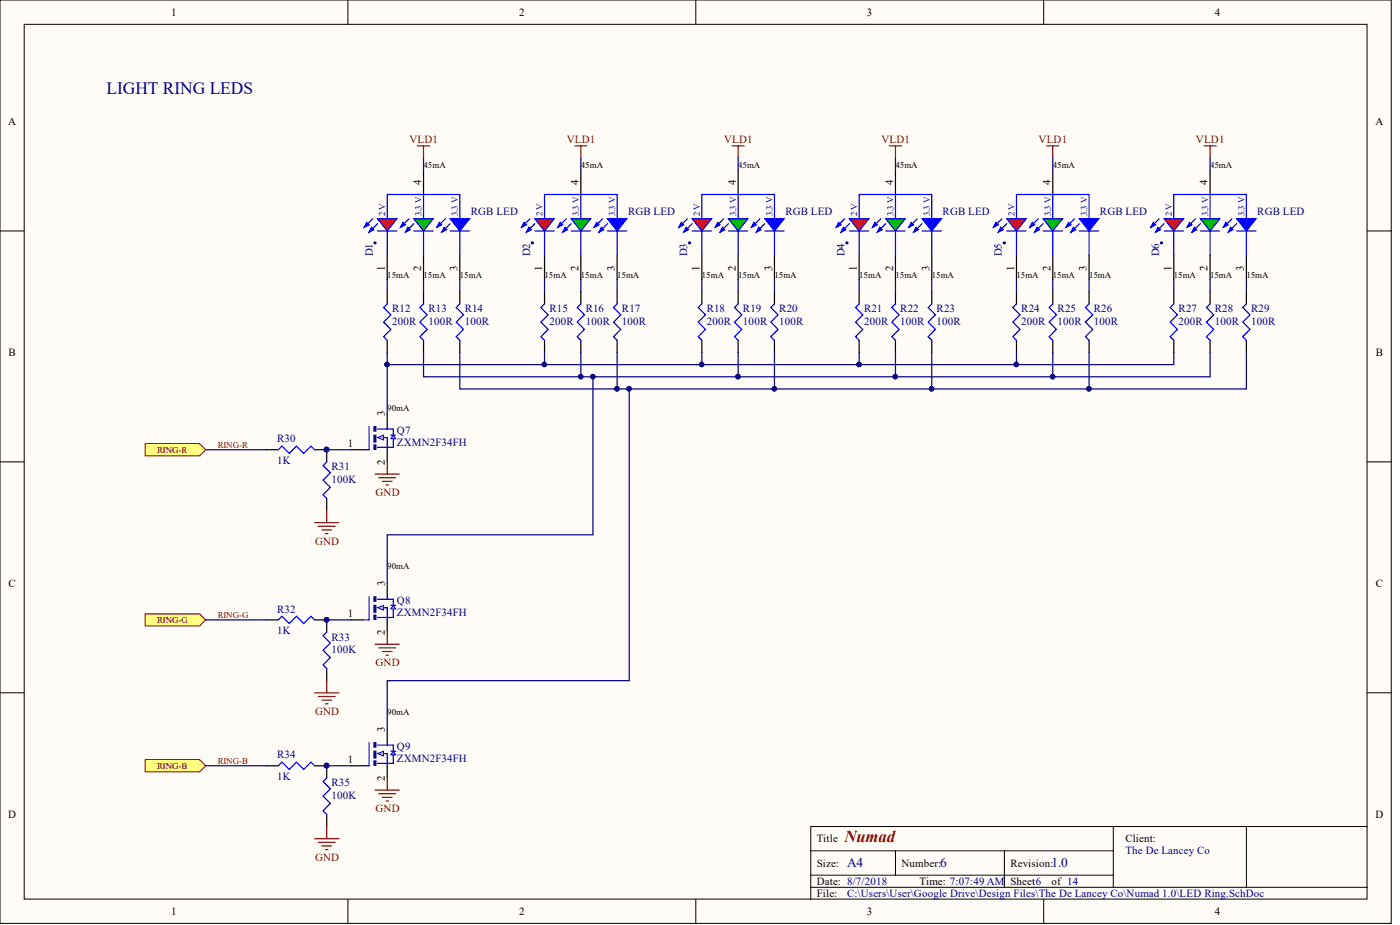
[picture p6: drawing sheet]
<svg xmlns="http://www.w3.org/2000/svg" width="292mm" height="193mm" viewBox="0 0 292 193" stroke-linecap="round" stroke-linejoin="round" font-family="sans-serif">
<defs><g id="words">
<text font-size="3.6" fill="#000080" x="22.2" y="19.5">LIGHT RING LEDS</text>
<text font-size="3.5" fill="#800000" x="176.2" y="175.7">Numad</text>
<g font-size="2.8" fill="#000080">
<text x="176.7" y="181">A4</text>
<text x="196.2" y="181">6</text>
<text x="219.4" y="181">1.0</text>
</g>
<g font-size="2.3">
<text x="35.7" y="3.3">1</text>
<text x="108.3" y="3.3">2</text>
<text x="180.9" y="3.3">3</text>
<text x="253.5" y="3.3">4</text>
<text x="1.7" y="26.1">A</text>
<text x="287" y="26.1">A</text>
<text x="87.9" y="38.5" transform="rotate(-90 87.9 38.5)">4</text>
<text x="120.7" y="38.5" transform="rotate(-90 120.7 38.5)">4</text>
<text x="153.5" y="38.5" transform="rotate(-90 153.5 38.5)">4</text>
<text x="186.3" y="38.5" transform="rotate(-90 186.3 38.5)">4</text>
<text x="219.1" y="38.5" transform="rotate(-90 219.1 38.5)">4</text>
<text x="252" y="38.5" transform="rotate(-90 252 38.5)">4</text>
<text x="80.3" y="56.5" transform="rotate(-90 80.3 56.5)">1</text>
<text x="87.9" y="56.5" transform="rotate(-90 87.9 56.5)">2</text>
<text x="95.4" y="56.5" transform="rotate(-90 95.4 56.5)">3</text>
<text x="113.1" y="56.5" transform="rotate(-90 113.1 56.5)">1</text>
<text x="120.7" y="56.5" transform="rotate(-90 120.7 56.5)">2</text>
<text x="128.3" y="56.5" transform="rotate(-90 128.3 56.5)">3</text>
<text x="145.9" y="56.5" transform="rotate(-90 145.9 56.5)">1</text>
<text x="153.5" y="56.5" transform="rotate(-90 153.5 56.5)">2</text>
<text x="161.1" y="56.5" transform="rotate(-90 161.1 56.5)">3</text>
<text x="178.8" y="56.5" transform="rotate(-90 178.8 56.5)">1</text>
<text x="186.3" y="56.5" transform="rotate(-90 186.3 56.5)">2</text>
<text x="193.9" y="56.5" transform="rotate(-90 193.9 56.5)">3</text>
<text x="211.6" y="56.5" transform="rotate(-90 211.6 56.5)">1</text>
<text x="219.1" y="56.5" transform="rotate(-90 219.1 56.5)">2</text>
<text x="226.7" y="56.5" transform="rotate(-90 226.7 56.5)">3</text>
<text x="244.4" y="56.5" transform="rotate(-90 244.4 56.5)">1</text>
<text x="252" y="56.5" transform="rotate(-90 252 56.5)">2</text>
<text x="259.5" y="56.5" transform="rotate(-90 259.5 56.5)">3</text>
<text x="1.8" y="74.3">B</text>
<text x="287.1" y="74.3">B</text>
<text x="80.3" y="86.7" transform="rotate(-90 80.3 86.7)">3</text>
<text x="72.5" y="93.3">1</text>
<text x="80.3" y="97" transform="rotate(-90 80.3 97)">2</text>
<text x="1.8" y="122.5">C</text>
<text x="80.3" y="122.2" transform="rotate(-90 80.3 122.2)">3</text>
<text x="287.1" y="122.5">C</text>
<text x="72.5" y="128.8">1</text>
<text x="80.3" y="132.5" transform="rotate(-90 80.3 132.5)">2</text>
<text x="80.3" y="152.6" transform="rotate(-90 80.3 152.6)">3</text>
<text x="72.5" y="159.2">1</text>
<text x="80.3" y="163" transform="rotate(-90 80.3 163)">2</text>
<text x="1.7" y="170.7">D</text>
<text x="287" y="170.7">D</text>
<text x="170.4" y="175.7">Title</text>
<text x="234.8" y="175.7">Client:</text>
<text x="170.4" y="180.8">Size:</text>
<text x="170.4" y="184.6">Date: 8/7/2018</text>
<text x="188.1" y="180.8">Number:</text>
<text x="191.9" y="184.6">Time: 7:07:49 AM</text>
<text x="210.8" y="180.8">Revision:</text>
<text x="210.8" y="184.6">Sheet6</text>
<text x="219.4" y="184.6">of 14</text>
<text x="35.7" y="190.9">1</text>
<text x="108.3" y="190.9">2</text>
<text x="170.4" y="187.1">File:</text>
<text x="180.9" y="190.9">3</text>
<text x="253.5" y="190.9">4</text>
</g>
<g font-size="2.3" fill="#800000">
<text x="85.4" y="29.9">VLD1</text>
<text x="118.2" y="29.9">VLD1</text>
<text x="151.1" y="29.9">VLD1</text>
<text x="183.9" y="29.9">VLD1</text>
<text x="216.7" y="29.9">VLD1</text>
<text x="249.5" y="29.9">VLD1</text>
<text x="78.4" y="103.5">GND</text>
<text x="65.7" y="113.6">GND</text>
<text x="78.4" y="139">GND</text>
<text x="65.7" y="149.1">GND</text>
<text x="78.4" y="169.4">GND</text>
<text x="65.7" y="179.5">GND</text>
</g>
<g font-size="2.3" fill="#000080">
<text x="98.2" y="44.9">RGB LED</text>
<text x="131" y="44.9">RGB LED</text>
<text x="163.9" y="44.9">RGB LED</text>
<text x="196.7" y="44.9">RGB LED</text>
<text x="229.5" y="44.9">RGB LED</text>
<text x="262.3" y="44.9">RGB LED</text>
<text x="77.8" y="53.5" transform="rotate(-90 77.8 53.5)">D1</text>
<text x="110.6" y="53.5" transform="rotate(-90 110.6 53.5)">D2</text>
<text x="143.4" y="53.5" transform="rotate(-90 143.4 53.5)">D3</text>
<text x="176.2" y="53.5" transform="rotate(-90 176.2 53.5)">D4</text>
<text x="209" y="53.5" transform="rotate(-90 209 53.5)">D5</text>
<text x="241.9" y="53.5" transform="rotate(-90 241.9 53.5)">D6</text>
<text x="81.8" y="65.2">R12</text>
<text x="89.4" y="65.2">R13</text>
<text x="97" y="65.2">R14</text>
<text x="114.6" y="65.2">R15</text>
<text x="122.2" y="65.2">R16</text>
<text x="129.8" y="65.2">R17</text>
<text x="147.4" y="65.2">R18</text>
<text x="155" y="65.2">R19</text>
<text x="162.6" y="65.2">R20</text>
<text x="180.3" y="65.2">R21</text>
<text x="187.8" y="65.2">R22</text>
<text x="195.4" y="65.2">R23</text>
<text x="213.1" y="65.2">R24</text>
<text x="220.7" y="65.2">R25</text>
<text x="228.2" y="65.2">R26</text>
<text x="245.9" y="65.2">R27</text>
<text x="253.5" y="65.2">R28</text>
<text x="261.1" y="65.2">R29</text>
<text x="81.8" y="67.7">200R</text>
<text x="89.4" y="67.7">100R</text>
<text x="97" y="67.7">100R</text>
<text x="114.6" y="67.7">200R</text>
<text x="122.2" y="67.7">100R</text>
<text x="129.8" y="67.7">100R</text>
<text x="147.4" y="67.7">200R</text>
<text x="155" y="67.7">100R</text>
<text x="162.6" y="67.7">100R</text>
<text x="180.3" y="67.7">200R</text>
<text x="187.8" y="67.7">100R</text>
<text x="195.4" y="67.7">100R</text>
<text x="213.1" y="67.7">200R</text>
<text x="220.7" y="67.7">100R</text>
<text x="228.2" y="67.7">100R</text>
<text x="245.9" y="67.7">200R</text>
<text x="253.5" y="67.7">100R</text>
<text x="261.1" y="67.7">100R</text>
<text x="57.8" y="92.3">R30</text>
<text x="82.8" y="93.1">ZXMN2F34FH</text>
<text x="82.8" y="90.5">Q7</text>
<text x="57.8" y="96.9">1K</text>
<text x="69.2" y="100.7">100K</text>
<text x="69.2" y="98.1">R31</text>
<text x="57.8" y="127.8">R32</text>
<text x="82.8" y="128.6">ZXMN2F34FH</text>
<text x="82.8" y="126">Q8</text>
<text x="57.8" y="132.4">1K</text>
<text x="69.2" y="136.2">100K</text>
<text x="69.2" y="133.6">R33</text>
<text x="57.8" y="158.2">R34</text>
<text x="82.8" y="159">ZXMN2F34FH</text>
<text x="82.8" y="156.5">Q9</text>
<text x="57.8" y="162.8">1K</text>
<text x="69.2" y="166.6">100K</text>
<text x="69.2" y="164.1">R35</text>
<text x="234.8" y="178.3">The De Lancey Co</text>
<text x="176.7" y="187.1">C:\Users\User\Google Drive\Design Files\The De Lancey Co\Numad 1.0\LED Ring.SchDoc</text>
</g>
<g font-size="1.9">
<text x="88.4" y="35.1">45mA</text>
<text x="121.2" y="35.1">45mA</text>
<text x="154" y="35.1">45mA</text>
<text x="186.8" y="35.1">45mA</text>
<text x="219.7" y="35.1">45mA</text>
<text x="252.5" y="35.1">45mA</text>
<text x="80.8" y="57.9">15mA</text>
<text x="88.4" y="57.9">15mA</text>
<text x="95.9" y="57.9">15mA</text>
<text x="113.6" y="57.9">15mA</text>
<text x="121.2" y="57.9">15mA</text>
<text x="128.8" y="57.9">15mA</text>
<text x="146.4" y="57.9">15mA</text>
<text x="154" y="57.9">15mA</text>
<text x="161.6" y="57.9">15mA</text>
<text x="179.3" y="57.9">15mA</text>
<text x="186.8" y="57.9">15mA</text>
<text x="194.4" y="57.9">15mA</text>
<text x="212.1" y="57.9">15mA</text>
<text x="219.7" y="57.9">15mA</text>
<text x="227.2" y="57.9">15mA</text>
<text x="244.9" y="57.9">15mA</text>
<text x="252.5" y="57.9">15mA</text>
<text x="260" y="57.9">15mA</text>
<text x="80.8" y="85.8">90mA</text>
<text x="80.8" y="118.8">90mA</text>
<text x="80.8" y="149.2">90mA</text>
</g>
<g font-size="1.9" fill="#000080">
<text x="80.4" y="45.1" transform="rotate(-90 80.4 45.1)">2 V</text>
<text x="87.9" y="45.1" transform="rotate(-90 87.9 45.1)">3.3 V</text>
<text x="95.5" y="45.1" transform="rotate(-90 95.5 45.1)">3.3 V</text>
<text x="113.2" y="45.1" transform="rotate(-90 113.2 45.1)">2 V</text>
<text x="120.8" y="45.1" transform="rotate(-90 120.8 45.1)">3.3 V</text>
<text x="128.3" y="45.1" transform="rotate(-90 128.3 45.1)">3.3 V</text>
<text x="146" y="45.1" transform="rotate(-90 146 45.1)">2 V</text>
<text x="153.6" y="45.1" transform="rotate(-90 153.6 45.1)">3.3 V</text>
<text x="161.2" y="45.1" transform="rotate(-90 161.2 45.1)">3.3 V</text>
<text x="178.8" y="45.1" transform="rotate(-90 178.8 45.1)">2 V</text>
<text x="186.4" y="45.1" transform="rotate(-90 186.4 45.1)">3.3 V</text>
<text x="194" y="45.1" transform="rotate(-90 194 45.1)">3.3 V</text>
<text x="211.7" y="45.1" transform="rotate(-90 211.7 45.1)">2 V</text>
<text x="219.2" y="45.1" transform="rotate(-90 219.2 45.1)">3.3 V</text>
<text x="226.8" y="45.1" transform="rotate(-90 226.8 45.1)">3.3 V</text>
<text x="244.5" y="45.1" transform="rotate(-90 244.5 45.1)">2 V</text>
<text x="252.1" y="45.1" transform="rotate(-90 252.1 45.1)">3.3 V</text>
<text x="259.6" y="45.1" transform="rotate(-90 259.6 45.1)">3.3 V</text>
</g>
<g font-size="1.9" fill="#800000">
<text x="32.8" y="94.4">RING-R</text>
<text x="45.4" y="93.4">RING-R</text>
<text x="32.8" y="129.9">RING-G</text>
<text x="45.4" y="128.9">RING-G</text>
<text x="32.8" y="160.3">RING-B</text>
<text x="45.4" y="159.3">RING-B</text>
</g>
</g></defs>
<g fill="#fffcf8" stroke="#000" stroke-width=".21">
<path d="M0 0h290.3v192.6h-290.3z"/>
<path d="M5 5.1h280.2v182.5h-280.2z"/>
</g>
<g fill="none" stroke="#000" stroke-width=".21">
<path d="M72.6 0v5.1M145.2 0v5.1M217.8 0v5.1M0 48.2h5M285.3 48.2h5M0 96.4h5M285.3 96.4h5M0 144.5h5M285.3 144.5h5M169.2 177.5h63.1M186.8 177.5v5.1M209.6 177.5v7.6"/>
<path d="M232.3 172.4v12.7M260 172.4h-90.8v15.2M285.3 172.4h-25.3v12.7M72.6 187.6v5.1M145.2 187.6v5.1M169.2 185.1h116.1M169.2 182.6h63.1M217.8 187.6v5.1"/>
</g>
<path d="M121.2 35.5v5.1M113.6 53.3v5M121.2 53.3v5" fill="none" stroke="#000" stroke-width=".25"/>
<path d="M113.6 45.6v-5h15.2v5M113.6 48.2v5.1M121.2 40.6v5M121.2 48.2v5.1" fill="none" stroke="#00f" stroke-width=".25"/>
<path d="M111.6 45.6h4l-2 2.6z" fill="#f00" stroke="#00f" stroke-width=".25"/>
<path d="M110.6 45.6l-1.8 1.8M111.6 48.2h4M111.6 46.7l-1.8 1.7" fill="none" stroke="#00f" stroke-width=".25"/>
<g fill="#00f" stroke="#00f" stroke-width=".25">
<path d="M109.3 46.4l.5 .5-1 .5z"/>
<path d="M110.3 47.4l.5 .5-1 .5z"/>
</g>
<path d="M119.2 45.6h4l-2 2.6z" fill="#00bf00" stroke="#00f" stroke-width=".25"/>
<g fill="none" stroke="#00f" stroke-width=".25">
<path d="M118.2 45.6l-1.8 1.8M119.2 46.7l-1.8 1.7M119.2 48.2h4M125.7 45.6l-1.7 1.8M126.7 48.2h4.1M126.7 46.7l-1.7 1.7M128.8 48.2v5.1M146.4 45.6v-5h15.2v5M146.4 48.2v5.1M154 40.6v5M154 48.2v5.1M113.6 63.4l-.7 .8 1.5 1.5-1.5 1.5 1.5 1.5-1.5 1.5 .7 .8"/>
<path d="M121.2 63.4l-.8 .8 1.5 1.5-1.5 1.5 1.5 1.5-1.5 1.5 .8 .8M128.8 63.4l-.8 .8 1.5 1.5-1.5 1.5 1.5 1.5-1.5 1.5 .8 .8"/>
</g>
<g fill="#00f" stroke="#00f" stroke-width=".25">
<path d="M116.9 46.4l.5 .5-1 .5z"/>
<path d="M117.9 47.4l.5 .5-1 .5z"/>
<path d="M126.7 45.6h4.1l-2 2.6z"/>
<path d="M124.5 46.4l.5 .5-1 .5z"/>
<path d="M125.5 47.4l.5 .5-1 .5z"/>
</g>
<path d="M154 35.5v5.1M128.8 53.3v5M146.4 53.3v5M154 53.3v5M113.6 60.9v2.5M113.6 71v2.5M121.2 60.9v2.5M121.2 71v2.5M128.8 60.9v2.5M128.8 71v2.5" fill="none" stroke="#000" stroke-width=".25"/>
<circle cx="111.1" cy="50.7" r=".22" fill="#000080" stroke="#000080" stroke-width=".21"/>
<path d="M119.9 30.4h2.6M121.2 30.4v2.6" fill="none" stroke="#800000" stroke-width=".25"/>
<path d="M144.4 45.6h4.1l-2.1 2.6z" fill="#f00" stroke="#00f" stroke-width=".25"/>
<path d="M143.4 45.6l-1.8 1.8M144.4 48.2h4.1M144.4 46.7l-1.8 1.7" fill="none" stroke="#00f" stroke-width=".25"/>
<g fill="#00f" stroke="#00f" stroke-width=".25">
<path d="M142.1 46.4l.5 .5-1 .5z"/>
<path d="M143.2 47.4l.5 .5-1.1 .5z"/>
</g>
<path d="M152 45.6h4l-2 2.6z" fill="#00bf00" stroke="#00f" stroke-width=".25"/>
<g fill="none" stroke="#00f" stroke-width=".25">
<path d="M151 45.6l-1.8 1.8M152 46.7l-1.8 1.7M152 48.2h4M158.6 45.6l-1.8 1.8M159.6 48.2h4M159.6 46.7l-1.8 1.7M161.6 48.2v5.1M179.3 45.6v-5h15.1v5M179.3 48.2v5.1M186.8 40.6v5M186.8 48.2v5.1M146.4 63.4l-.7 .8 1.5 1.5-1.5 1.5 1.5 1.5-1.5 1.5 .7 .8"/>
<path d="M154 63.4l-.7 .8 1.5 1.5-1.5 1.5 1.5 1.5-1.5 1.5 .7 .8M161.6 63.4l-.8 .8 1.5 1.5-1.5 1.5 1.5 1.5-1.5 1.5 .8 .8"/>
</g>
<g fill="#00f" stroke="#00f" stroke-width=".25">
<path d="M149.7 46.4l.5 .5-1 .5z"/>
<path d="M150.7 47.4l.5 .5-1 .5z"/>
<path d="M159.6 45.6h4l-2 2.6z"/>
<path d="M157.3 46.4l.5 .5-1 .5z"/>
<path d="M158.3 47.4l.5 .5-1 .5z"/>
</g>
<path d="M186.8 35.5v5.1M161.6 53.3v5M179.3 53.3v5M186.8 53.3v5M146.4 60.9v2.5M146.4 71v2.5M154 60.9v2.5M154 71v2.5M161.6 60.9v2.5M161.6 71v2.5" fill="none" stroke="#000" stroke-width=".25"/>
<circle cx="143.9" cy="50.7" r=".22" fill="#000080" stroke="#000080" stroke-width=".21"/>
<path d="M152.7 30.4h2.6M154 30.4v2.6" fill="none" stroke="#800000" stroke-width=".25"/>
<path d="M177.2 45.6h4.1l-2 2.6z" fill="#f00" stroke="#00f" stroke-width=".25"/>
<path d="M176.2 45.6l-1.7 1.8M177.2 48.2h4.1M177.2 46.7l-1.7 1.7" fill="none" stroke="#00f" stroke-width=".25"/>
<g fill="#00f" stroke="#00f" stroke-width=".25">
<path d="M175 46.4l.5 .5-1 .5z"/>
<path d="M176 47.4l.5 .5-1 .5z"/>
</g>
<path d="M184.8 45.6h4.1l-2.1 2.6z" fill="#00bf00" stroke="#00f" stroke-width=".25"/>
<g fill="none" stroke="#00f" stroke-width=".25">
<path d="M183.8 45.6l-1.8 1.8M184.8 46.7l-1.8 1.7M184.8 48.2h4.1M191.4 45.6l-1.8 1.8M192.4 48.2h4M192.4 46.7l-1.8 1.7M194.4 48.2v5.1M212.1 45.6v-5h15.1v5M212.1 48.2v5.1M219.7 40.6v5M219.7 48.2v5.1M179.3 63.4l-.8 .8 1.5 1.5-1.5 1.5 1.5 1.5-1.5 1.5 .8 .8"/>
<path d="M186.8 63.4l-.7 .8 1.5 1.5-1.5 1.5 1.5 1.5-1.5 1.5 .7 .8M194.4 63.4l-.8 .8 1.6 1.5-1.6 1.5 1.6 1.5-1.6 1.5 .8 .8"/>
</g>
<g fill="#00f" stroke="#00f" stroke-width=".25">
<path d="M182.5 46.4l.5 .5-1 .5z"/>
<path d="M183.5 47.4l.6 .5-1.1 .5z"/>
<path d="M192.4 45.6h4l-2 2.6z"/>
<path d="M190.1 46.4l.5 .5-1 .5z"/>
<path d="M191.1 47.4l.5 .5-1 .5z"/>
</g>
<path d="M219.7 35.5v5.1M194.4 53.3v5M212.1 53.3v5M219.7 53.3v5M179.3 60.9v2.5M179.3 71v2.5M186.8 60.9v2.5M186.8 71v2.5M194.4 60.9v2.5M194.4 71v2.5" fill="none" stroke="#000" stroke-width=".25"/>
<circle cx="176.7" cy="50.7" r=".22" fill="#000080" stroke="#000080" stroke-width=".21"/>
<path d="M185.6 30.4h2.5M186.8 30.4v2.6" fill="none" stroke="#800000" stroke-width=".25"/>
<path d="M210.1 45.6h4l-2 2.6z" fill="#f00" stroke="#00f" stroke-width=".25"/>
<path d="M209 45.6l-1.7 1.8M210.1 48.2h4M210.1 46.7l-1.8 1.7" fill="none" stroke="#00f" stroke-width=".25"/>
<g fill="#00f" stroke="#00f" stroke-width=".25">
<path d="M207.8 46.4l.5 .5-1 .5z"/>
<path d="M208.8 47.4l.5 .5-1 .5z"/>
</g>
<path d="M217.6 45.6h4.1l-2 2.6z" fill="#00bf00" stroke="#00f" stroke-width=".25"/>
<g fill="none" stroke="#00f" stroke-width=".25">
<path d="M216.6 45.6l-1.7 1.8M217.6 46.7l-1.7 1.7M217.6 48.2h4.1M224.2 45.6l-1.8 1.8M225.2 48.2h4M225.2 46.7l-1.8 1.7M227.2 48.2v5.1M244.9 45.6v-5h15.1v5M244.9 48.2v5.1M252.5 40.6v5M252.5 48.2v5.1M212.1 63.4l-.8 .8 1.5 1.5-1.5 1.5 1.5 1.5-1.5 1.5 .8 .8"/>
<path d="M219.7 63.4l-.8 .8 1.5 1.5-1.5 1.5 1.5 1.5-1.5 1.5 .8 .8M227.2 63.4l-.7 .8 1.5 1.5-1.5 1.5 1.5 1.5-1.5 1.5 .7 .8"/>
</g>
<g fill="#00f" stroke="#00f" stroke-width=".25">
<path d="M215.4 46.4l.5 .5-1 .5z"/>
<path d="M216.4 47.4l.5 .5-1 .5z"/>
<path d="M225.2 45.6h4l-2 2.6z"/>
<path d="M222.9 46.4l.5 .5-1 .5z"/>
<path d="M223.9 47.4l.6 .5-1.1 .5z"/>
</g>
<path d="M252.5 35.5v5.1M227.2 53.3v5M244.9 53.3v5M252.5 53.3v5M212.1 60.9v2.5M212.1 71v2.5M219.7 60.9v2.5M219.7 71v2.5M227.2 60.9v2.5M227.2 71v2.5" fill="none" stroke="#000" stroke-width=".25"/>
<circle cx="209.5" cy="50.7" r=".22" fill="#000080" stroke="#000080" stroke-width=".21"/>
<path d="M218.4 30.4h2.5M219.7 30.4v2.6" fill="none" stroke="#800000" stroke-width=".25"/>
<path d="M242.9 45.6h4l-2 2.6z" fill="#f00" stroke="#00f" stroke-width=".25"/>
<path d="M241.9 45.6l-1.8 1.8M242.9 48.2h4M242.9 46.7l-1.8 1.7" fill="none" stroke="#00f" stroke-width=".25"/>
<g fill="#00f" stroke="#00f" stroke-width=".25">
<path d="M240.6 46.4l.5 .5-1 .5z"/>
<path d="M241.6 47.4l.5 .5-1 .5z"/>
</g>
<path d="M250.5 45.6h4l-2 2.6z" fill="#00bf00" stroke="#00f" stroke-width=".25"/>
<g fill="none" stroke="#00f" stroke-width=".25">
<path d="M80.8 45.6v-5h15.1v5M80.8 48.2v5.1M88.4 40.6v5M88.4 48.2v5.1M249.4 45.6l-1.7 1.8M250.5 46.7l-1.8 1.7M250.5 48.2h4M257 45.6l-1.7 1.8M258 48.2h4.1M258 46.7l-1.7 1.7M260 48.2v5.1M244.9 63.4l-.8 .8 1.6 1.5-1.6 1.5 1.6 1.5-1.6 1.5 .8 .8"/>
<path d="M252.5 63.4l-.8 .8 1.5 1.5-1.5 1.5 1.5 1.5-1.5 1.5 .8 .8M260 63.4l-.7 .8 1.5 1.5-1.5 1.5 1.5 1.5-1.5 1.5 .7 .8"/>
</g>
<g fill="#00f" stroke="#00f" stroke-width=".25">
<path d="M248.2 46.4l.5 .5-1 .5z"/>
<path d="M249.2 47.4l.5 .5-1 .5z"/>
<path d="M258 45.6h4.1l-2.1 2.6z"/>
<path d="M255.8 46.4l.5 .5-1 .5z"/>
<path d="M256.8 47.4l.5 .5-1 .5z"/>
</g>
<path d="M88.4 35.5v5.1M80.8 53.3v5M88.4 53.3v5M260 53.3v5M244.9 60.9v2.5M244.9 71v2.5M252.5 60.9v2.5M252.5 71v2.5M260 60.9v2.5M260 71v2.5" fill="none" stroke="#000" stroke-width=".25"/>
<circle cx="242.3" cy="50.7" r=".22" fill="#000080" stroke="#000080" stroke-width=".21"/>
<path d="M251.2 30.4h2.5M252.5 30.4v2.6" fill="none" stroke="#800000" stroke-width=".25"/>
<path d="M78.8 45.6h4l-2 2.6z" fill="#f00" stroke="#00f" stroke-width=".25"/>
<path d="M77.8 45.6l-1.8 1.8M78.8 48.2h4M78.8 46.7l-1.8 1.7" fill="none" stroke="#00f" stroke-width=".25"/>
<g fill="#00f" stroke="#00f" stroke-width=".25">
<path d="M76.5 46.4l.5 .5-1 .5z"/>
<path d="M77.5 47.4l.5 .5-1 .5z"/>
</g>
<path d="M86.3 45.6h4.1l-2 2.6z" fill="#00bf00" stroke="#00f" stroke-width=".25"/>
<g fill="none" stroke="#00f" stroke-width=".25">
<path d="M85.3 45.6l-1.7 1.8M86.3 46.7l-1.7 1.7M86.3 48.2h4.1M92.9 45.6l-1.8 1.8M93.9 48.2h4.1M93.9 46.7l-1.7 1.7M95.9 48.2v5.1M80.8 63.4l-.8 .8 1.5 1.5-1.5 1.5 1.5 1.5-1.5 1.5 .8 .8M88.4 63.4l-.8 .8 1.5 1.5-1.5 1.5 1.5 1.5-1.5 1.5 .8 .8M95.9 63.4l-.7 .8 1.5 1.5-1.5 1.5 1.5 1.5-1.5 1.5 .7 .8M77 89v4.8h-1.3M78.8 89.5h3.3v1.3"/>
<path d="M79.8 91.3h1v2.5M80.8 88.7v.8M81.5 90.8h1.1M82.1 91.5v1.8h-3.3"/>
</g>
<g fill="#00f" stroke="#00f" stroke-width=".25">
<path d="M84.1 46.4l.5 .5-1 .5z"/>
<path d="M85.1 47.4l.5 .5-1 .5z"/>
<path d="M93.9 45.6h4.1l-2.1 2.6z"/>
<path d="M91.6 46.4l.6 .5-1.1 .5z"/>
<path d="M92.7 47.4l.5 .5-1 .5z"/>
</g>
<path d="M95.9 53.3v5M80.8 60.9v2.5M80.8 71v2.5M88.4 60.9v2.5M88.4 71v2.5M95.9 60.9v2.5M95.9 71v2.5M80.8 86.2v2.5M80.8 93.8v2.6" fill="none" stroke="#000" stroke-width=".25"/>
<g fill="#000080" stroke="#000080" stroke-width=".21">
<path d="M78 92.8h.4v.9h-.4z"/>
<path d="M78 89h.4v.9h-.4z"/>
<path d="M78 90.8h.4v1.4h-.4z"/>
<circle cx="78.2" cy="50.7" r=".22"/>
</g>
<path d="M87.1 30.4h2.5M88.4 30.4v2.6" fill="none" stroke="#800000" stroke-width=".25"/>
<g fill="#c0c0c0" stroke="#00f" stroke-width=".21">
<path d="M78.8 91.3l1.2-.5v1z"/>
<path d="M82.1 90.8l.5 .7h-1.1z"/>
</g>
<path d="M55.5 93.8h2.6M65.6 93.8h2.6v2.6M73.2 93.8h2.5M68.2 104v2.5" fill="none" stroke="#000" stroke-width=".25"/>
<path d="M78.3 98.9h5M79 99.7h3.6M80.8 96.4v2.5M65.6 109h5.1M66.4 109.8h3.5M67.2 110.6h2M67.9 111.3h.5M68.2 106.5v2.5M79.8 100.4h2M80.5 101.2h.5" fill="none" stroke="#800000" stroke-width=".25"/>
<circle cx="68.1" cy="93.8" r=".47" fill="#000080" stroke="#000080" stroke-width=".21"/>
<path d="M58.1 93.8l.7-.7 1.5 1.5 1.6-1.5 1.5 1.5 1.5-1.5 .7 .7M68.2 96.4l-.8 .7 1.5 1.5-1.5 1.6 1.5 1.5-1.5 1.5 .8 .8" fill="none" stroke="#00f" stroke-width=".25"/>
<path d="M30.3 92.6h11.4l1.2 1.2-1.2 1.3h-11.4z" fill-rule="evenodd" fill="#ffff80" stroke="#800000" stroke-width=".21"/>
<path d="M80.8 121.7v2.5M80.8 129.3v2.6" fill="none" stroke="#000" stroke-width=".25"/>
<path d="M77 124.5v4.8h-1.3M78.8 125h3.3v1.3M79.8 126.8h1v2.5M80.8 124.2v.8M81.5 126.3h1.1M82.1 127v1.8h-3.3" fill="none" stroke="#00f" stroke-width=".25"/>
<g fill="#000080" stroke="#000080" stroke-width=".21">
<path d="M78 128.3h.4v.9h-.4z"/>
<path d="M78 124.5h.4v.9h-.4z"/>
<path d="M78 126.3h.4v1.4h-.4z"/>
</g>
<g fill="#c0c0c0" stroke="#00f" stroke-width=".21">
<path d="M78.8 126.8l1.2-.5v1z"/>
<path d="M82.1 126.3l.5 .7h-1.1z"/>
</g>
<path d="M55.5 129.3h2.6M65.6 129.3h2.6v2.6M68.2 139.5v2.5M73.2 129.3h2.5" fill="none" stroke="#000" stroke-width=".25"/>
<path d="M78.3 134.4h5M79 135.2h3.6M79.8 135.9h2M80.5 136.7h.5M80.8 131.9v2.5M65.6 144.5h5.1M66.4 145.3h3.5M67.2 146.1h2M67.9 146.8h.5M68.2 142v2.5" fill="none" stroke="#800000" stroke-width=".25"/>
<circle cx="68.1" cy="129.3" r=".47" fill="#000080" stroke="#000080" stroke-width=".21"/>
<path d="M58.1 129.3l.7-.7 1.5 1.5 1.6-1.5 1.5 1.5 1.5-1.5 .7 .7M68.2 131.9l-.8 .7 1.5 1.5-1.5 1.6 1.5 1.5-1.5 1.5 .8 .8" fill="none" stroke="#00f" stroke-width=".25"/>
<path d="M30.3 128.1h11.4l1.2 1.2-1.2 1.3h-11.4z" fill-rule="evenodd" fill="#ffff80" stroke="#800000" stroke-width=".21"/>
<path d="M80.8 152.1v2.6M80.8 159.7v2.6" fill="none" stroke="#000" stroke-width=".25"/>
<path d="M77 154.9v4.8h-1.3M78.8 155.4h3.3v1.3M79.8 157.2h1v2.5M80.8 154.7v.7M81.5 156.7h1.1M82.1 157.5v1.7h-3.3" fill="none" stroke="#00f" stroke-width=".25"/>
<g fill="#000080" stroke="#000080" stroke-width=".21">
<path d="M78 158.7h.4v1h-.4z"/>
<path d="M78 154.9h.4v1h-.4z"/>
<path d="M78 156.7h.4v1.5h-.4z"/>
</g>
<g fill="#c0c0c0" stroke="#00f" stroke-width=".21">
<path d="M78.8 157.2l1.2-.5v1z"/>
<path d="M82.1 156.7l.5 .8h-1.1z"/>
</g>
<path d="M55.5 159.7h2.6M65.6 159.7h2.6v2.6M73.2 159.7h2.5M68.2 169.9v2.5" fill="none" stroke="#000" stroke-width=".25"/>
<path d="M65.6 175h5.1M66.4 175.7h3.5M67.2 176.5h2M67.9 177.2h.5M68.2 172.4v2.6M78.3 164.8h5M79 165.6h3.6M79.8 166.3h2M80.5 167.1h.5M80.8 162.3v2.5" fill="none" stroke="#800000" stroke-width=".25"/>
<circle cx="68.1" cy="159.7" r=".47" fill="#000080" stroke="#000080" stroke-width=".21"/>
<path d="M58.1 159.7l.7-.7 1.5 1.5 1.6-1.5 1.5 1.5 1.5-1.5 .7 .7M68.2 162.3l-.8 .7 1.5 1.6-1.5 1.5 1.5 1.5-1.5 1.5 .8 .8" fill="none" stroke="#00f" stroke-width=".25"/>
<path d="M30.3 158.5h11.4l1.2 1.2-1.2 1.3h-11.4z" fill-rule="evenodd" fill="#ffff80" stroke="#800000" stroke-width=".21"/>
<g fill="none" stroke="#000080" stroke-width=".25">
<path d="M88.4 33v2.5M121.2 33v2.5M154 33v2.5M186.8 33v2.5M219.7 33v2.5M252.5 33v2.5M80.8 58.3v2.6M88.4 58.3v2.6M95.9 58.3v2.6M113.6 58.3v2.6M121.2 58.3v2.6M128.8 58.3v2.6"/>
<path d="M146.4 58.3v2.6M154 58.3v2.6M161.6 58.3v2.6M179.3 58.3v2.6M186.8 58.3v2.6M194.4 58.3v2.6M212.1 58.3v2.6M219.7 58.3v2.6M227.2 58.3v2.6M244.9 58.3v2.6M252.5 58.3v2.6M260 58.3v2.6"/>
<path d="M80.8 73.5v12.7M88.4 73.5v5.1h65.6v-5.1M95.9 73.5v7.6h32.9v-7.6M113.6 73.5v2.6h-32.8M121.2 73.5v5.1M123.7 78.6v33h-42.9v10.1M146.4 73.5v2.6M161.6 73.5v7.6h-32.8M179.3 73.5v2.6M186.8 73.5v5.1h-32.8M194.4 73.5v7.6h-32.8M212.1 73.5v2.6"/>
<path d="M219.7 73.5v5.1h-32.9M227.2 73.5v7.6h-32.8M244.9 73.5v2.6h-131.3M252.5 73.5v5.1h-32.8M260 73.5v7.6h-32.8M42.9 93.8h12.6M68.2 93.8h5M131.3 81.1v60.9h-50.5v10.1M42.9 129.3h12.6M68.2 129.3h5M42.9 159.7h12.6M68.2 159.7h5"/>
</g>
<g fill="#000080" stroke="#000080" stroke-width=".21">
<circle cx="80.8" cy="76" r=".47"/>
<circle cx="113.6" cy="76" r=".47"/>
<circle cx="212" cy="76" r=".47"/>
<circle cx="179.2" cy="76" r=".47"/>
<circle cx="146.4" cy="76" r=".47"/>
<circle cx="68.1" cy="93.8" r=".47"/>
<circle cx="68.1" cy="129.3" r=".47"/>
<circle cx="123.7" cy="78.6" r=".47"/>
<circle cx="121.1" cy="78.6" r=".47"/>
<circle cx="154" cy="78.6" r=".47"/>
<circle cx="186.8" cy="78.6" r=".47"/>
<circle cx="219.6" cy="78.6" r=".47"/>
<circle cx="68.1" cy="159.7" r=".47"/>
<circle cx="128.7" cy="81.1" r=".47"/>
<circle cx="131.2" cy="81.1" r=".47"/>
<circle cx="161.5" cy="81.1" r=".47"/>
<circle cx="194.4" cy="81.1" r=".47"/>
<circle cx="227.2" cy="81.1" r=".47"/>
</g>
<use href="#words"/>
</svg>
